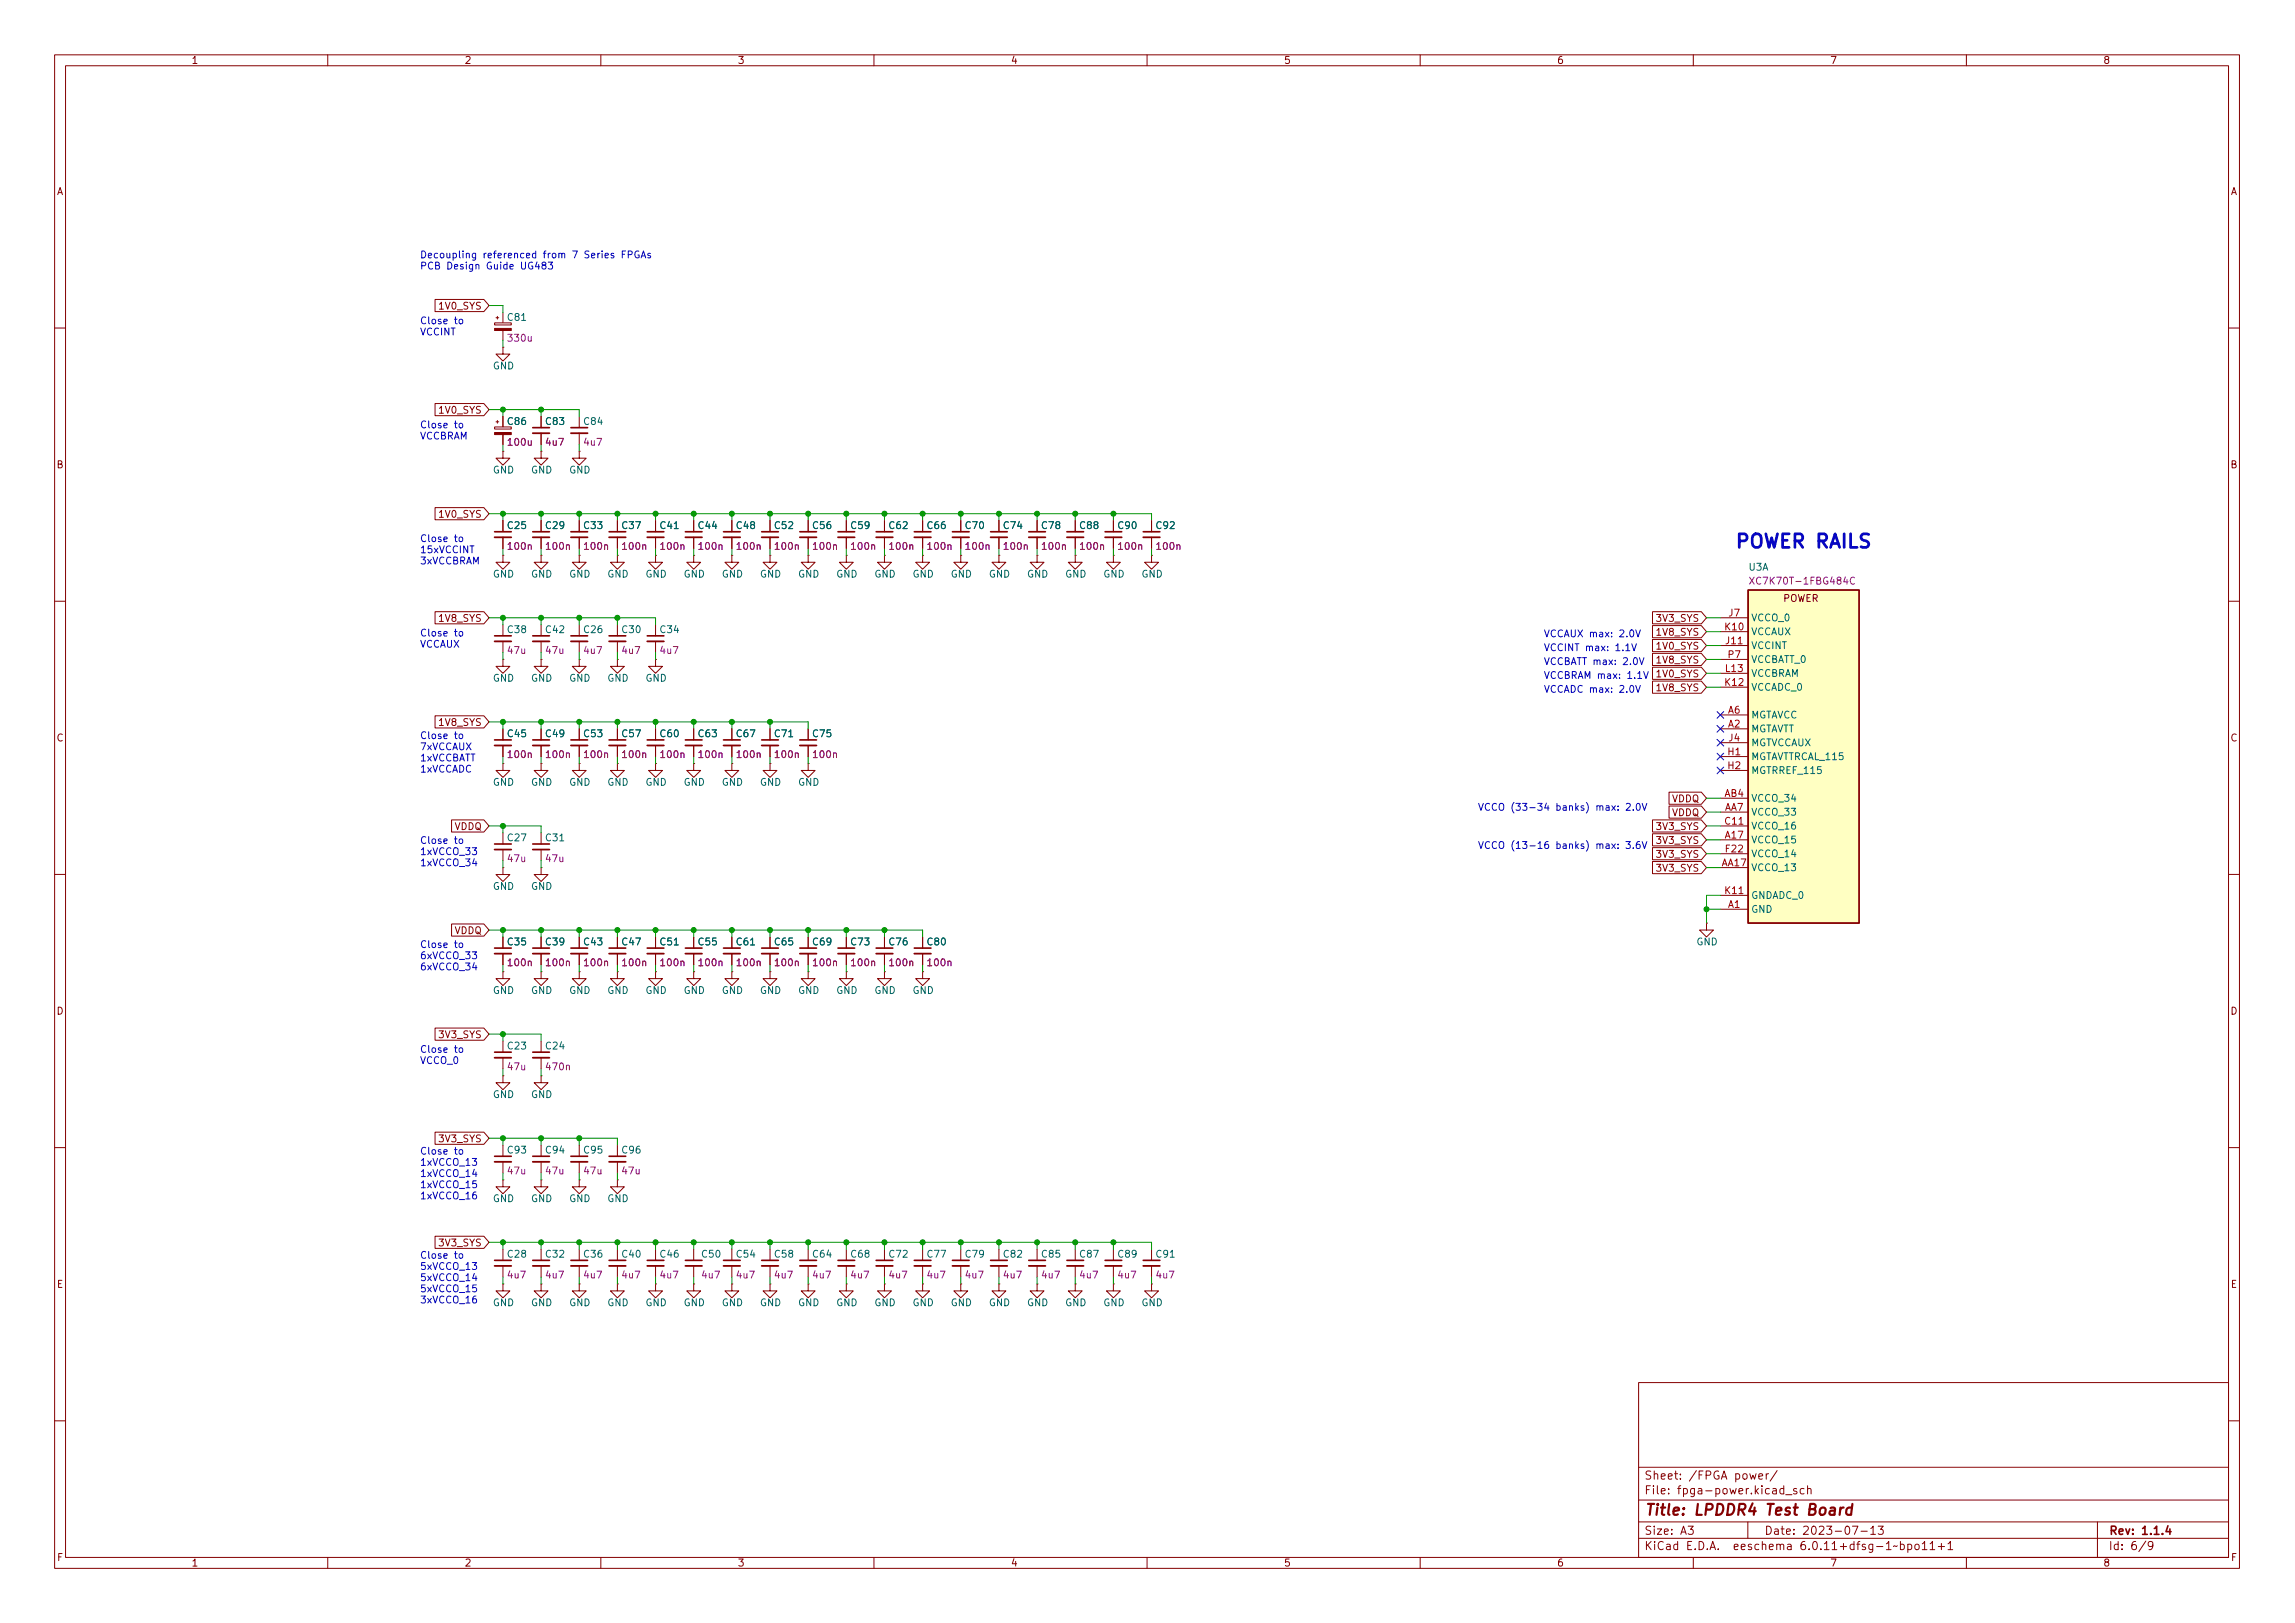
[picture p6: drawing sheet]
<svg xmlns="http://www.w3.org/2000/svg" width="420mm" height="297mm" viewBox="0 0 420 297" stroke-linecap="round" stroke-linejoin="round" font-family="sans-serif">
<defs><g id="words">
<text font-size="3.5" fill="#0000c2" x="317.5" y="100.3">POWER RAILS</text>
<g font-size="2.8" fill="#840000">
<text x="301" y="277.9">Title:</text>
<text x="310.2" y="277.9">LPDDR4</text>
<text x="323.7" y="277.9">Test</text>
<text x="331.6" y="277.9">Board</text>
</g>
<g font-size="2.1" fill="#840000">
<text x="301" y="273.9">File:</text>
<text x="301" y="271.2">Sheet:</text>
<text x="307.4" y="273.9">fpga-power.kicad_sch</text>
<text x="309.2" y="271.2">/FPGA</text>
<text x="317.6" y="271.2">power/</text>
<text x="301" y="281.3">Size:</text>
<text x="307.6" y="281.3">A3</text>
<text x="323" y="281.3">Date:</text>
<text x="330" y="281.3">2023-07-13</text>
<text x="386" y="281.3">Rev:</text>
<text x="392.1" y="281.3">1.1.4</text>
<text x="301" y="284.1">KiCad</text>
<text x="308.7" y="284.1">E.D.A.</text>
<text x="317.6" y="284.1">eeschema</text>
<text x="330" y="284.1">6.0.11+dfsg-1~bpo11+1</text>
<text x="386" y="284.1">Id:</text>
<text x="390.1" y="284.1">6/9</text>
</g>
<g font-size="1.8" fill="#840000">
<text x="35" y="12.1">1</text>
<text x="85" y="12.1">2</text>
<text x="135" y="12.1">3</text>
<text x="185" y="12.1">4</text>
<text x="235" y="12.1">5</text>
<text x="285" y="12.1">6</text>
<text x="335" y="12.1">7</text>
<text x="385" y="12.1">8</text>
<text x="10.4" y="36.1">A</text>
<text x="408.4" y="36.1">A</text>
<text x="80.1" y="57">1V0_SYS</text>
<text x="80.1" y="76.1">1V0_SYS</text>
<text x="10.3" y="86.1">B</text>
<text x="408.3" y="86.1">B</text>
<text x="80.1" y="95.1">1V0_SYS</text>
<text x="326.4" y="110.5">POWER</text>
<text x="80.1" y="114.2">1V8_SYS</text>
<text x="303" y="116.7">1V8_SYS</text>
<text x="303" y="119.3">1V0_SYS</text>
<text x="303" y="114.2">3V3_SYS</text>
<text x="303" y="121.8">1V8_SYS</text>
<text x="303" y="124.3">1V0_SYS</text>
<text x="303" y="126.9">1V8_SYS</text>
<text x="10.3" y="136.1">C</text>
<text x="80.1" y="133.2">1V8_SYS</text>
<text x="408.3" y="136.1">C</text>
<text x="306" y="149.7">VDDQ</text>
<text x="306" y="147.2">VDDQ</text>
<text x="83.2" y="152.3">VDDQ</text>
<text x="303" y="154.8">3V3_SYS</text>
<text x="303" y="152.3">3V3_SYS</text>
<text x="303" y="159.9">3V3_SYS</text>
<text x="303" y="157.4">3V3_SYS</text>
<text x="83.2" y="171.3">VDDQ</text>
<text x="10.3" y="186.1">D</text>
<text x="80.1" y="190.4">3V3_SYS</text>
<text x="408.3" y="186.1">D</text>
<text x="80.1" y="209.4">3V3_SYS</text>
<text x="80.1" y="228.5">3V3_SYS</text>
<text x="10.3" y="236.1">E</text>
<text x="408.3" y="236.1">E</text>
<text x="10.4" y="286.1">F</text>
<text x="35" y="287.1">1</text>
<text x="85" y="287.1">2</text>
<text x="135" y="287.1">3</text>
<text x="185" y="287.1">4</text>
<text x="235" y="287.1">5</text>
<text x="285" y="287.1">6</text>
<text x="335" y="287.1">7</text>
<text x="385" y="287.1">8</text>
<text x="408.4" y="286.1">F</text>
</g>
<g font-size="1.8" fill="#0000c2">
<text x="76.8" y="47.3">Decoupling</text>
<text x="88.4" y="47.3">referenced</text>
<text x="99.6" y="47.3">from</text>
<text x="105.1" y="47.3">7</text>
<text x="107.4" y="47.3">Series</text>
<text x="114.3" y="47.3">FPGAs</text>
<text x="76.8" y="49.3">PCB</text>
<text x="81.8" y="49.3">Design</text>
<text x="89.2" y="49.3">Guide</text>
<text x="95.6" y="49.3">UG483</text>
<text x="76.8" y="59.3">Close</text>
<text x="83.2" y="59.3">to</text>
<text x="76.8" y="61.4">VCCINT</text>
<text x="76.8" y="78.4">Close</text>
<text x="76.8" y="80.4">VCCBRAM</text>
<text x="83.2" y="78.4">to</text>
<text x="76.8" y="99.2">Close</text>
<text x="76.8" y="101.2">15xVCCINT</text>
<text x="83.2" y="99.2">to</text>
<text x="76.8" y="103.3">3xVCCBRAM</text>
<text x="76.8" y="116.5">Close</text>
<text x="76.8" y="118.5">VCCAUX</text>
<text x="83.2" y="116.5">to</text>
<text x="282.6" y="116.6">VCCAUX max:</text>
<text x="282.6" y="119.2">VCCINT max:</text>
<text x="295.8" y="119.2">1.1V</text>
<text x="296.5" y="116.6">2.0V</text>
<text x="282.6" y="124.2">VCCBRAM max:</text>
<text x="282.6" y="121.7">VCCBATT max:</text>
<text x="297.2" y="121.7">2.0V</text>
<text x="298" y="124.2">1.1V</text>
<text x="282.6" y="126.8">VCCADC max:</text>
<text x="296.5" y="126.8">2.0V</text>
<text x="76.8" y="135.2">Close</text>
<text x="76.8" y="137.3">7xVCCAUX</text>
<text x="83.2" y="135.2">to</text>
<text x="76.8" y="139.3">1xVCCBATT</text>
<text x="76.8" y="141.4">1xVCCADC</text>
<text x="270.5" y="148.4">VCCO (33-34</text>
<text x="285" y="148.4">banks)</text>
<text x="292.4" y="148.4">max:</text>
<text x="298" y="148.4">2.0V</text>
<text x="76.8" y="154.4">Close</text>
<text x="83.2" y="154.4">to</text>
<text x="270.5" y="155.4">VCCO (13-16</text>
<text x="285" y="155.4">banks)</text>
<text x="292.4" y="155.4">max:</text>
<text x="298" y="155.4">3.6V</text>
<text x="76.8" y="156.5">1xVCCO_33</text>
<text x="76.8" y="158.5">1xVCCO_34</text>
<text x="76.8" y="173.5">Close</text>
<text x="83.2" y="173.5">to</text>
<text x="76.8" y="175.5">6xVCCO_33</text>
<text x="76.8" y="177.6">6xVCCO_34</text>
<text x="76.8" y="192.7">Close</text>
<text x="76.8" y="194.7">VCCO_0</text>
<text x="83.2" y="192.7">to</text>
<text x="76.8" y="211.3">Close</text>
<text x="76.8" y="213.4">1xVCCO_13</text>
<text x="76.8" y="215.4">1xVCCO_14</text>
<text x="83.2" y="211.3">to</text>
<text x="76.8" y="217.4">1xVCCO_15</text>
<text x="76.8" y="219.5">1xVCCO_16</text>
<text x="76.8" y="230.4">Close</text>
<text x="76.8" y="232.4">5xVCCO_13</text>
<text x="83.2" y="230.4">to</text>
<text x="76.8" y="234.4">5xVCCO_14</text>
<text x="76.8" y="236.5">5xVCCO_15</text>
<text x="76.8" y="238.5">3xVCCO_16</text>
</g>
<g font-size="1.8" fill="#006464">
<text x="92.7" y="59.1">C81</text>
<text x="90.2" y="68">GND</text>
<text x="92.7" y="78.1">C86</text>
<text x="99.7" y="78.1">C83</text>
<text x="106.7" y="78.1">C84</text>
<text x="90.2" y="87">GND</text>
<text x="97.2" y="87">GND</text>
<text x="104.1" y="87">GND</text>
<text x="92.7" y="97.2">C25</text>
<text x="99.7" y="97.2">C29</text>
<text x="106.7" y="97.2">C33</text>
<text x="113.7" y="97.2">C37</text>
<text x="120.6" y="97.2">C41</text>
<text x="127.6" y="97.2">C44</text>
<text x="134.6" y="97.2">C48</text>
<text x="141.6" y="97.2">C52</text>
<text x="148.6" y="97.2">C56</text>
<text x="155.6" y="97.2">C59</text>
<text x="162.6" y="97.2">C62</text>
<text x="169.5" y="97.2">C66</text>
<text x="176.5" y="97.2">C70</text>
<text x="183.5" y="97.2">C74</text>
<text x="190.5" y="97.2">C78</text>
<text x="197.5" y="97.2">C88</text>
<text x="204.5" y="97.2">C90</text>
<text x="211.5" y="97.2">C92</text>
<text x="90.2" y="106.1">GND</text>
<text x="97.2" y="106.1">GND</text>
<text x="104.1" y="106.1">GND</text>
<text x="111.1" y="106.1">GND</text>
<text x="118.1" y="106.1">GND</text>
<text x="125.1" y="106.1">GND</text>
<text x="132.1" y="106.1">GND</text>
<text x="139.1" y="106.1">GND</text>
<text x="146" y="106.1">GND</text>
<text x="153" y="106.1">GND</text>
<text x="160" y="106.1">GND</text>
<text x="167" y="106.1">GND</text>
<text x="174" y="106.1">GND</text>
<text x="181" y="106.1">GND</text>
<text x="188" y="106.1">GND</text>
<text x="194.9" y="106.1">GND</text>
<text x="201.9" y="106.1">GND</text>
<text x="208.9" y="106.1">GND</text>
<text x="320" y="104.8">U3A</text>
<text x="92.7" y="116.2">C38</text>
<text x="99.7" y="116.2">C42</text>
<text x="106.7" y="116.2">C26</text>
<text x="113.7" y="116.2">C30</text>
<text x="120.6" y="116.2">C34</text>
<text x="320.5" y="119.2">VCCINT</text>
<text x="320.5" y="114.1">VCCO_0</text>
<text x="320.5" y="116.6">VCCAUX</text>
<text x="90.2" y="125.1">GND</text>
<text x="97.2" y="125.1">GND</text>
<text x="104.1" y="125.1">GND</text>
<text x="111.1" y="125.1">GND</text>
<text x="118.1" y="125.1">GND</text>
<text x="320.5" y="124.2">VCCBRAM</text>
<text x="320.5" y="121.7">VCCBATT_0</text>
<text x="320.5" y="131.9">MGTAVCC</text>
<text x="320.5" y="126.8">VCCADC_0</text>
<text x="92.7" y="135.3">C45</text>
<text x="99.7" y="135.3">C49</text>
<text x="106.7" y="135.3">C53</text>
<text x="113.7" y="135.3">C57</text>
<text x="120.6" y="135.3">C60</text>
<text x="127.6" y="135.3">C63</text>
<text x="134.6" y="135.3">C67</text>
<text x="141.6" y="135.3">C71</text>
<text x="148.6" y="135.3">C75</text>
<text x="320.5" y="134.4">MGTAVTT</text>
<text x="320.5" y="136.9">MGTVCCAUX</text>
<text x="320.5" y="139.5">MGTAVTTRCAL_115</text>
<text x="320.5" y="142">MGTRREF_115</text>
<text x="90.2" y="144.2">GND</text>
<text x="97.2" y="144.2">GND</text>
<text x="104.1" y="144.2">GND</text>
<text x="111.1" y="144.2">GND</text>
<text x="118.1" y="144.2">GND</text>
<text x="125.1" y="144.2">GND</text>
<text x="132.1" y="144.2">GND</text>
<text x="139.1" y="144.2">GND</text>
<text x="146" y="144.2">GND</text>
<text x="320.5" y="149.6">VCCO_33</text>
<text x="320.5" y="147.1">VCCO_34</text>
<text x="92.7" y="154.3">C27</text>
<text x="99.7" y="154.3">C31</text>
<text x="320.5" y="154.7">VCCO_15</text>
<text x="320.5" y="152.2">VCCO_16</text>
<text x="320.5" y="159.8">VCCO_13</text>
<text x="320.5" y="157.3">VCCO_14</text>
<text x="90.2" y="163.2">GND</text>
<text x="97.2" y="163.2">GND</text>
<text x="320.5" y="167.4">GND</text>
<text x="320.5" y="164.9">GNDADC_0</text>
<text x="92.7" y="173.4">C35</text>
<text x="99.7" y="173.4">C39</text>
<text x="106.7" y="173.4">C43</text>
<text x="113.7" y="173.4">C47</text>
<text x="120.6" y="173.4">C51</text>
<text x="127.6" y="173.4">C55</text>
<text x="134.6" y="173.4">C61</text>
<text x="141.6" y="173.4">C65</text>
<text x="148.6" y="173.4">C69</text>
<text x="155.6" y="173.4">C73</text>
<text x="162.6" y="173.4">C76</text>
<text x="169.5" y="173.4">C80</text>
<text x="310.5" y="173.4">GND</text>
<text x="90.2" y="182.3">GND</text>
<text x="97.2" y="182.3">GND</text>
<text x="104.1" y="182.3">GND</text>
<text x="111.1" y="182.3">GND</text>
<text x="118.1" y="182.3">GND</text>
<text x="125.1" y="182.3">GND</text>
<text x="132.1" y="182.3">GND</text>
<text x="139.1" y="182.3">GND</text>
<text x="146" y="182.3">GND</text>
<text x="153" y="182.3">GND</text>
<text x="160" y="182.3">GND</text>
<text x="167" y="182.3">GND</text>
<text x="92.7" y="192.4">C23</text>
<text x="99.7" y="192.4">C24</text>
<text x="90.2" y="201.3">GND</text>
<text x="97.2" y="201.3">GND</text>
<text x="92.7" y="211.5">C93</text>
<text x="99.7" y="211.5">C94</text>
<text x="106.7" y="211.5">C95</text>
<text x="113.7" y="211.5">C96</text>
<text x="90.2" y="220.4">GND</text>
<text x="97.2" y="220.4">GND</text>
<text x="104.1" y="220.4">GND</text>
<text x="111.1" y="220.4">GND</text>
<text x="92.7" y="230.5">C28</text>
<text x="99.7" y="230.5">C32</text>
<text x="106.7" y="230.5">C36</text>
<text x="113.7" y="230.5">C40</text>
<text x="120.6" y="230.5">C46</text>
<text x="128.3" y="230.5">C50</text>
<text x="134.6" y="230.5">C54</text>
<text x="141.6" y="230.5">C58</text>
<text x="148.6" y="230.5">C64</text>
<text x="155.6" y="230.5">C68</text>
<text x="162.6" y="230.5">C72</text>
<text x="169.5" y="230.5">C77</text>
<text x="176.5" y="230.5">C79</text>
<text x="183.5" y="230.5">C82</text>
<text x="190.5" y="230.5">C85</text>
<text x="197.5" y="230.5">C87</text>
<text x="204.5" y="230.5">C89</text>
<text x="211.5" y="230.5">C91</text>
<text x="90.2" y="239.4">GND</text>
<text x="97.2" y="239.4">GND</text>
<text x="104.1" y="239.4">GND</text>
<text x="111.1" y="239.4">GND</text>
<text x="118.1" y="239.4">GND</text>
<text x="125.1" y="239.4">GND</text>
<text x="132.1" y="239.4">GND</text>
<text x="139.1" y="239.4">GND</text>
<text x="146" y="239.4">GND</text>
<text x="153" y="239.4">GND</text>
<text x="160" y="239.4">GND</text>
<text x="167" y="239.4">GND</text>
<text x="174" y="239.4">GND</text>
<text x="181" y="239.4">GND</text>
<text x="188" y="239.4">GND</text>
<text x="194.9" y="239.4">GND</text>
<text x="201.9" y="239.4">GND</text>
<text x="208.9" y="239.4">GND</text>
</g>
<g font-size="1.8" fill="#840084">
<text x="92.7" y="62.9">330u</text>
<text x="92.7" y="82">100u</text>
<text x="99.7" y="82">4u7</text>
<text x="106.7" y="82">4u7</text>
<text x="92.7" y="101">100n</text>
<text x="99.7" y="101">100n</text>
<text x="106.7" y="101">100n</text>
<text x="113.7" y="101">100n</text>
<text x="120.6" y="101">100n</text>
<text x="127.6" y="101">100n</text>
<text x="134.6" y="101">100n</text>
<text x="141.6" y="101">100n</text>
<text x="148.6" y="101">100n</text>
<text x="155.6" y="101">100n</text>
<text x="162.6" y="101">100n</text>
<text x="169.5" y="101">100n</text>
<text x="176.5" y="101">100n</text>
<text x="183.5" y="101">100n</text>
<text x="190.5" y="101">100n</text>
<text x="197.5" y="101">100n</text>
<text x="204.5" y="101">100n</text>
<text x="211.5" y="101">100n</text>
<text x="320" y="107.4">XC7K70T-1FBG484C</text>
<text x="92.7" y="120.1">47u</text>
<text x="99.7" y="120.1">47u</text>
<text x="106.7" y="120.1">4u7</text>
<text x="113.7" y="120.1">4u7</text>
<text x="120.6" y="120.1">4u7</text>
<text x="92.7" y="139.1">100n</text>
<text x="99.7" y="139.1">100n</text>
<text x="106.7" y="139.1">100n</text>
<text x="113.7" y="139.1">100n</text>
<text x="120.6" y="139.1">100n</text>
<text x="127.6" y="139.1">100n</text>
<text x="134.6" y="139.1">100n</text>
<text x="141.6" y="139.1">100n</text>
<text x="148.6" y="139.1">100n</text>
<text x="92.7" y="158.2">47u</text>
<text x="99.7" y="158.2">47u</text>
<text x="92.7" y="177.2">100n</text>
<text x="99.7" y="177.2">100n</text>
<text x="106.7" y="177.2">100n</text>
<text x="113.7" y="177.2">100n</text>
<text x="120.6" y="177.2">100n</text>
<text x="127.6" y="177.2">100n</text>
<text x="134.6" y="177.2">100n</text>
<text x="141.6" y="177.2">100n</text>
<text x="148.6" y="177.2">100n</text>
<text x="155.6" y="177.2">100n</text>
<text x="162.6" y="177.2">100n</text>
<text x="169.5" y="177.2">100n</text>
<text x="92.7" y="196.3">47u</text>
<text x="99.7" y="196.3">470n</text>
<text x="92.7" y="215.3">47u</text>
<text x="99.7" y="215.3">47u</text>
<text x="106.7" y="215.3">47u</text>
<text x="113.7" y="215.3">47u</text>
<text x="92.7" y="234.4">4u7</text>
<text x="99.7" y="234.4">4u7</text>
<text x="106.7" y="234.4">4u7</text>
<text x="113.7" y="234.4">4u7</text>
<text x="120.6" y="234.4">4u7</text>
<text x="128.3" y="234.4">4u7</text>
<text x="134.6" y="234.4">4u7</text>
<text x="141.6" y="234.4">4u7</text>
<text x="148.6" y="234.4">4u7</text>
<text x="155.6" y="234.4">4u7</text>
<text x="162.6" y="234.4">4u7</text>
<text x="169.5" y="234.4">4u7</text>
<text x="176.5" y="234.4">4u7</text>
<text x="183.5" y="234.4">4u7</text>
<text x="190.5" y="234.4">4u7</text>
<text x="197.5" y="234.4">4u7</text>
<text x="204.5" y="234.4">4u7</text>
<text x="211.5" y="234.4">4u7</text>
</g>
<g font-size="1.8" fill="#a90000">
<text x="316.3" y="112.8">J7</text>
<text x="315.6" y="115.4">K10</text>
<text x="315.7" y="117.9">J11</text>
<text x="315.6" y="125.5">K12</text>
<text x="315.7" y="123">L13</text>
<text x="316.2" y="120.4">P7</text>
<text x="316.3" y="130.6">A6</text>
<text x="316.3" y="133.1">A2</text>
<text x="316.3" y="135.7">J4</text>
<text x="316.2" y="138.2">H1</text>
<text x="316.2" y="140.8">H2</text>
<text x="315.6" y="145.8">AB4</text>
<text x="315.7" y="148.4">AA7</text>
<text x="315.6" y="150.9">C11</text>
<text x="315.7" y="153.5">A17</text>
<text x="315.7" y="156">F22</text>
<text x="315.1" y="158.5">AA17</text>
<text x="315.6" y="163.6">K11</text>
<text x="316.3" y="166.2">A1</text>
</g>
</g></defs>
<g fill="none" stroke="#840000" stroke-width=".18">
<path d="M10 10h400v277h-400zM12 12h396v273h-396zM60 10v2M110 10v2M160 10v2M210 10v2M260 10v2M310 10v2M360 10v2M79.6 54.8h9l.9 1.1-.9 1.1h-9zM90.6 59.1h3v.4h-3zM90.8 58.2h.5"/>
<path d="M91.1 57.9v.5M92.1 57.2v1.8M10 60h2M79.6 73.9h9l.9 1.1-.9 1.1h-9zM90.6 78.1h3v.4h-3zM90.8 77.2h.5M91.1 76.9v.6M92.1 63.5v1.3h1.2l-1.2 1.3-1.3-1.3h1.3M92.1 63.5h.1M92.1 60.4v1.9M92.1 76.2v1.9M92.1 79.5v1.8"/>
<path d="M99.1 76.2v2.1M99.1 79.3v2M106 76.2v2.1M106 79.3v2M408 60h2M79.6 92.9h9l.9 1.1-.9 1.1h-9zM92.1 82.6v1.3h1.2l-1.2 1.2-1.3-1.2h1.3M92.1 82.6h.1M92.1 95.3v2M92.1 98.3v2.1M99.1 82.6v1.3h1.2l-1.2 1.2-1.3-1.2h1.3M99.1 82.6h.1"/>
<path d="M99.1 95.3v2M99.1 98.3v2.1M106 82.6v1.3h1.3l-1.3 1.2-1.2-1.2h1.2M106 82.6h.1M106 95.3v2M106 98.3v2.1M113 95.3v2M113 98.3v2.1M120 95.3v2M120 98.3v2.1M127 95.3v2M127 98.3v2.1"/>
<path d="M134 95.3v2M134 98.3v2.1M141 95.3v2M141 98.3v2.1M148 95.3v2M148 98.3v2.1M154.9 95.3v2M154.9 98.3v2.1M161.9 95.3v2M161.9 98.3v2.1M168.9 95.3v2M168.9 98.3v2.1"/>
<path d="M175.9 95.3v2M175.9 98.3v2.1M182.9 95.3v2M182.9 98.3v2.1M189.9 95.3v2M189.9 98.3v2.1M196.8 95.3v2M196.8 98.3v2.1M203.8 95.3v2M203.8 98.3v2.1M210.8 95.3v2M210.8 98.3v2.1"/>
<path d="M10 110h2M79.6 112h9l.9 1.1-.9 1.1h-9zM92.1 101.6v1.3h1.2l-1.2 1.3-1.3-1.3h1.3M92.1 101.6h.1M92.1 114.3v2.1M92.1 117.4v2M99.1 101.6v1.3h1.2l-1.2 1.3-1.3-1.3h1.3M99.1 101.6h.1M99.1 114.3v2.1M99.1 117.4v2M106 101.6v1.3h1.3l-1.3 1.3-1.2-1.3h1.2M106 101.6h.1"/>
<path d="M106 114.3v2.1M106 117.4v2M113 101.6v1.3h1.3l-1.3 1.3-1.2-1.3h1.2M113 101.6h.1M113 114.3v2.1M113 117.4v2M120 101.6v1.3h1.3l-1.3 1.3-1.3-1.3h1.3M120 101.6h.1M120 114.3v2.1M120 117.4v2M127 101.6v1.3h1.3l-1.3 1.3-1.3-1.3h1.3M127 101.6h.1"/>
<path d="M134 101.6v1.3h1.3l-1.3 1.3-1.3-1.3h1.3M134 101.6h.1M141 101.6v1.3h1.2l-1.2 1.3-1.3-1.3h1.3M141 101.6h.1M148 101.6v1.3h1.2l-1.2 1.3-1.3-1.3h1.3M148 101.6h.1M154.9 101.6v1.3h1.3l-1.3 1.3-1.2-1.3h1.2M154.9 101.6h.1M161.9 101.6v1.3h1.3l-1.3 1.3-1.2-1.3h1.2M161.9 101.6h.1M168.9 101.6v1.3h1.3l-1.3 1.3-1.3-1.3h1.3M168.9 101.6h.1"/>
<path d="M175.9 101.6v1.3h1.3l-1.3 1.3-1.3-1.3h1.3M175.9 101.6h.1M182.9 101.6v1.3h1.2l-1.2 1.3-1.3-1.3h1.3M182.9 101.6h.1M189.9 101.6v1.3h1.2l-1.2 1.3-1.3-1.3h1.3M189.9 101.6h.1M196.8 101.6v1.3h1.3l-1.3 1.3-1.2-1.3h1.2M196.8 101.6h.1M203.8 101.6v1.3h1.3l-1.3 1.3-1.2-1.3h1.2M203.8 101.6h.1M210.8 101.6v1.3h1.3l-1.3 1.3-1.3-1.3h1.3M210.8 101.6h.1"/>
<path d="M302.5 114.5h9l.9 1.1-.9 1.1h-9zM302.5 117h9l.9 1.1-.9 1.2h-9zM302.5 119.6h9l.9 1.1-.9 1.1h-9zM302.5 112h9l.9 1.1-.9 1.1h-9zM315 118.1h5M315 113.1h5M315 115.6h5M408 110h2M79.6 131h9l.9 1.1-.9 1.1h-9zM92.1 139.7v1.3h1.2l-1.2 1.3-1.3-1.3h1.3M92.1 139.7h.1M92.1 120.7v1.3h1.2l-1.2 1.2-1.3-1.2h1.3"/>
<path d="M92.1 120.7h.1M92.1 133.4v2M92.1 136.4v2.1M99.1 120.7v1.3h1.2l-1.2 1.2-1.3-1.2h1.3M99.1 120.7h.1M99.1 139.7v1.3h1.2l-1.2 1.3-1.3-1.3h1.3M99.1 139.7h.1M99.1 133.4v2M99.1 136.4v2.1M106 139.7v1.3h1.3l-1.3 1.3-1.2-1.3h1.2M106 139.7h.1M106 120.7v1.3h1.3l-1.3 1.2-1.2-1.2h1.2"/>
<path d="M106 120.7h.1M106 133.4v2M106 136.4v2.1M113 139.7v1.3h1.3l-1.3 1.3-1.2-1.3h1.2M113 139.7h.1M113 120.7v1.3h1.3l-1.3 1.2-1.2-1.2h1.2M113 120.7h.1M113 133.4v2M113 136.4v2.1M120 139.7v1.3h1.3l-1.3 1.3-1.3-1.3h1.3M120 139.7h.1M120 120.7v1.3h1.3l-1.3 1.2-1.3-1.2h1.3"/>
<path d="M120 120.7h.1M120 133.4v2M120 136.4v2.1M127 139.7v1.3h1.3l-1.3 1.3-1.3-1.3h1.3M127 139.7h.1M127 133.4v2M127 136.4v2.1M134 139.7v1.3h1.3l-1.3 1.3-1.3-1.3h1.3M134 139.7h.1M134 133.4v2M134 136.4v2.1M141 139.7v1.3h1.2l-1.2 1.3-1.3-1.3h1.3"/>
<path d="M141 139.7h.1M141 133.4v2M141 136.4v2.1M148 139.7v1.3h1.2l-1.2 1.3-1.3-1.3h1.3M148 139.7h.1M148 133.4v2M148 136.4v2.1M302.5 124.7h9l.9 1.1-.9 1.1h-9zM302.5 122.1h9l.9 1.1-.9 1.1h-9zM315 133.4h5M315 130.8h5M315 138.5h5"/>
<path d="M315 135.9h5M315 125.8h5M315 123.2h5M315 120.7h5M82.7 150.1h5.9l.9 1.1-.9 1.1h-5.9zM92.1 158.8v1.3h1.2l-1.2 1.2-1.3-1.2h1.3M92.1 158.8h.1M92.1 152.4v2.1M92.1 155.5v2M99.1 158.8v1.3h1.2l-1.2 1.2-1.3-1.2h1.3M99.1 158.8h.1M99.1 152.4v2.1"/>
<path d="M99.1 155.5v2M302.5 157.7h9l.9 1.1-.9 1.1h-9zM302.5 152.6h9l.9 1.1-.9 1.1h-9zM302.5 155.1h9l.9 1.1-.9 1.2h-9zM302.5 150.1h9l.9 1.1-.9 1.1h-9zM305.6 147.5h5.9l.9 1.1-.9 1.1h-5.9zM305.6 145h5.9l.9 1.1-.9 1.1h-5.9zM315 153.7h5M315 158.8h5M315 148.6h5M315 146.1h5M315 151.2h5"/>
<path d="M315 156.2h5M315 141h5M10 160h2M82.7 169.1h5.9l.9 1.1-.9 1.1h-5.9zM92.1 177.8v1.3h1.2l-1.2 1.3-1.3-1.3h1.3M92.1 177.8h.1M92.1 171.5v2M92.1 174.5v2.1M99.1 177.8v1.3h1.2l-1.2 1.3-1.3-1.3h1.3M99.1 177.8h.1M99.1 171.5v2M99.1 174.5v2.1"/>
<path d="M106 177.8v1.3h1.3l-1.3 1.3-1.2-1.3h1.2M106 177.8h.1M106 171.5v2M106 174.5v2.1M113 177.8v1.3h1.3l-1.3 1.3-1.2-1.3h1.2M113 177.8h.1M113 171.5v2M113 174.5v2.1M120 177.8v1.3h1.3l-1.3 1.3-1.3-1.3h1.3M120 177.8h.1M120 171.5v2M120 174.5v2.1"/>
<path d="M127 177.8v1.3h1.3l-1.3 1.3-1.3-1.3h1.3M127 177.8h.1M127 171.5v2M127 174.5v2.1M134 177.8v1.3h1.3l-1.3 1.3-1.3-1.3h1.3M134 177.8h.1M134 171.5v2M134 174.5v2.1M141 177.8v1.3h1.2l-1.2 1.3-1.3-1.3h1.3M141 177.8h.1M141 171.5v2M141 174.5v2.1"/>
<path d="M148 177.8v1.3h1.2l-1.2 1.3-1.3-1.3h1.3M148 177.8h.1M148 171.5v2M148 174.5v2.1M154.9 177.8v1.3h1.3l-1.3 1.3-1.2-1.3h1.2M154.9 177.8h.1M154.9 171.5v2M154.9 174.5v2.1M161.9 177.8v1.3h1.3l-1.3 1.3-1.2-1.3h1.2M161.9 177.8h.1M161.9 171.5v2M161.9 174.5v2.1"/>
<path d="M168.9 177.8v1.3h1.3l-1.3 1.3-1.3-1.3h1.3M168.9 177.8h.1M168.9 171.5v2M168.9 174.5v2.1M312.4 168.9v1.3h1.3l-1.3 1.3-1.3-1.3h1.3M312.4 168.9h.1M315 166.4h5M315 163.9h5M408 160h2M79.6 188.2h9l.9 1.1-.9 1.1h-9zM92.1 196.9v1.3h1.2l-1.2 1.2-1.3-1.2h1.3M92.1 196.9h.1"/>
<path d="M92.1 190.5v2.1M92.1 193.6v2M99.1 196.9v1.3h1.2l-1.2 1.2-1.3-1.2h1.3M99.1 196.9h.1M99.1 190.5v2.1M99.1 193.6v2M10 210h2M79.6 207.2h9l.9 1.1-.9 1.1h-9zM92.1 215.9v1.3h1.2l-1.2 1.3-1.3-1.3h1.3M92.1 215.9h.1M92.1 209.6v2M92.1 212.6v2.1"/>
<path d="M99.1 215.9v1.3h1.2l-1.2 1.3-1.3-1.3h1.3M99.1 215.9h.1M99.1 209.6v2M99.1 212.6v2.1M106 215.9v1.3h1.3l-1.3 1.3-1.2-1.3h1.2M106 215.9h.1M106 209.6v2M106 212.6v2.1M113 215.9v1.3h1.3l-1.3 1.3-1.2-1.3h1.2M113 215.9h.1M113 209.6v2M113 212.6v2.1"/>
<path d="M408 210h2M79.6 226.3h9l.9 1.1-.9 1.1h-9zM92.1 235v1.3h1.2l-1.2 1.2-1.3-1.2h1.3M92.1 235h.1M92.1 228.6v2.1M92.1 231.7v2M99.1 235v1.3h1.2l-1.2 1.2-1.3-1.2h1.3M99.1 235h.1M99.1 228.6v2.1M99.1 231.7v2M106 235v1.3h1.3l-1.3 1.2-1.2-1.2h1.2M106 235h.1"/>
<path d="M106 228.6v2.1M106 231.7v2M113 235v1.3h1.3l-1.3 1.2-1.2-1.2h1.2M113 235h.1M113 228.6v2.1M113 231.7v2M120 235v1.3h1.3l-1.3 1.2-1.3-1.2h1.3M120 235h.1M120 228.6v2.1M120 231.7v2M127 235v1.3h1.3l-1.3 1.2-1.3-1.2h1.3M127 235h.1"/>
<path d="M127 228.6v2.1M127 231.7v2M134 235v1.3h1.3l-1.3 1.2-1.3-1.2h1.3M134 235h.1M134 228.6v2.1M134 231.7v2M141 235v1.3h1.2l-1.2 1.2-1.3-1.2h1.3M141 235h.1M141 228.6v2.1M141 231.7v2M148 235v1.3h1.2l-1.2 1.2-1.3-1.2h1.3M148 235h.1"/>
<path d="M148 228.6v2.1M148 231.7v2M154.9 235v1.3h1.3l-1.3 1.2-1.2-1.2h1.2M154.9 235h.1M154.9 228.6v2.1M154.9 231.7v2M161.9 235v1.3h1.3l-1.3 1.2-1.2-1.2h1.2M161.9 235h.1M161.9 228.6v2.1M161.9 231.7v2M168.9 235v1.3h1.3l-1.3 1.2-1.3-1.2h1.3M168.9 235h.1"/>
<path d="M168.9 228.6v2.1M168.9 231.7v2M175.9 235v1.3h1.3l-1.3 1.2-1.3-1.2h1.3M175.9 235h.1M175.9 228.6v2.1M175.9 231.7v2M182.9 235v1.3h1.2l-1.2 1.2-1.3-1.2h1.3M182.9 235h.1M182.9 228.6v2.1M182.9 231.7v2M189.9 235v1.3h1.2l-1.2 1.2-1.3-1.2h1.3M189.9 235h.1"/>
<path d="M189.9 228.6v2.1M189.9 231.7v2M196.8 235v1.3h1.3l-1.3 1.2-1.2-1.2h1.2M196.8 235h.1M196.8 228.6v2.1M196.8 231.7v2M203.8 235v1.3h1.3l-1.3 1.2-1.2-1.2h1.2M203.8 235h.1M203.8 228.6v2.1M203.8 231.7v2M210.8 235v1.3h1.3l-1.3 1.2-1.3-1.2h1.3M210.8 235h.1"/>
<path d="M210.8 228.6v2.1M210.8 231.7v2M300 253h108v32h-108zM10 260h2M300 278.5h108M300 274.5h108M300 268.5h108M305.5 273.3v.1M305.5 272.5v.1M307.6 270.6v.1M307.6 269.8v.1M320 278.5v3"/>
<path d="M325.4 269.1l-1.3 2M328.9 272.5l-.3-.1-.2 .2v.2l.5 .2v.3h-.5M330.3 272.5l-.4-.1-.3 .3v.4l.1 .2h.6M330.9 272.6l.2-.2 .4 .1 .1 .9M330.9 271.9v1.5M342.5 279.7l.4-.4v1.5M343.8 279.3h1l-.5 .6 .4 .1v.7l-.2 .1h-.4l-.3-.1M384 278.5v6.5M408 260h2M60 285v2M110 285v2M160 285v2"/>
<path d="M210 285v2M260 285v2M300 281.5h108M310 285v2M327.3 282.7h.6v.9M327.9 283h-.5a.29 .29 0 0 0-.2 .3 .29 .29 0 0 0 .2 .3l.5-.1M340.7 280.2h1.2M342.5 280.8h.9M351.9 283.6h.9M353.4 282.5l.4-.4v1.5M353.4 283.6h.8M354.9 283h1.1"/>
<path d="M355.4 282.5v1.1M356.6 282.5l.5-.4v1.5M356.6 283.6h.9M360 285v2M394.1 282.8l-.3 .2h-.2l-.3-.2 .1-.6 .4-.1 .3 .2a.99 .99 0 0 1-.4 1.3h-.3"/>
</g>
<g fill="none" stroke="#840000" stroke-width=".3">
<path d="M97.5 78.3h3.1M104.5 78.3h3.1M90.6 97.3h3M97.5 97.3h3.1M104.5 97.3h3.1M111.5 97.3h3.1M118.5 97.3h3M125.5 97.3h3M132.5 97.3h3M139.4 97.3h3.1M146.4 97.3h3.1M153.4 97.3h3.1"/>
<path d="M160.4 97.3h3M167.4 97.3h3M174.4 97.3h3M181.4 97.3h3M188.3 97.3h3.1M195.3 97.3h3.1M202.3 97.3h3.1M209.3 97.3h3M90.6 116.4h3M97.5 116.4h3.1M104.5 116.4h3.1M111.5 116.4h3.1"/>
<path d="M118.5 116.4h3M90.6 135.4h3M97.5 135.4h3.1M104.5 135.4h3.1M111.5 135.4h3.1M118.5 135.4h3M125.5 135.4h3M132.5 135.4h3M139.4 135.4h3.1M146.4 135.4h3.1M90.6 154.5h3M97.5 154.5h3.1"/>
<path d="M90.6 173.5h3M97.5 173.5h3.1M104.5 173.5h3.1M111.5 173.5h3.1M118.5 173.5h3M125.5 173.5h3M132.5 173.5h3M139.4 173.5h3.1M146.4 173.5h3.1M153.4 173.5h3.1M160.4 173.5h3M167.4 173.5h3"/>
<path d="M90.6 192.6h3M97.5 192.6h3.1M90.6 211.6h3M97.5 211.6h3.1M104.5 211.6h3.1M111.5 211.6h3.1M90.6 230.7h3M97.5 230.7h3.1M104.5 230.7h3.1M111.5 230.7h3.1M118.5 230.7h3M125.5 230.7h3"/>
<path d="M132.5 230.7h3M139.4 230.7h3.1M146.4 230.7h3.1M153.4 230.7h3.1M160.4 230.7h3M167.4 230.7h3M174.4 230.7h3M181.4 230.7h3M188.3 230.7h3.1M195.3 230.7h3.1M202.3 230.7h3.1M209.3 230.7h3"/>
<path d="M396.9 279.2l-.4 1.1h1"/>
</g>
<g fill="none" stroke="#840000" stroke-width=".33">
<path d="M97.5 79.3h3.1M104.5 79.3h3.1M90.6 98.3h3M97.5 98.3h3.1M104.5 98.3h3.1M111.5 98.3h3.1M118.5 98.3h3M125.5 98.3h3M132.5 98.3h3M139.4 98.3h3.1M146.4 98.3h3.1M153.4 98.3h3.1"/>
<path d="M160.4 98.3h3M167.4 98.3h3M174.4 98.3h3M181.4 98.3h3M188.3 98.3h3.1M195.3 98.3h3.1M202.3 98.3h3.1M209.3 98.3h3M90.6 117.4h3M97.5 117.4h3.1M104.5 117.4h3.1M111.5 117.4h3.1"/>
<path d="M118.5 117.4h3M90.6 136.4h3M97.5 136.4h3.1M104.5 136.4h3.1M111.5 136.4h3.1M118.5 136.4h3M125.5 136.4h3M132.5 136.4h3M139.4 136.4h3.1M146.4 136.4h3.1M90.6 155.5h3M97.5 155.5h3.1"/>
<path d="M90.6 174.5h3M97.5 174.5h3.1M104.5 174.5h3.1M111.5 174.5h3.1M118.5 174.5h3M125.5 174.5h3M132.5 174.5h3M139.4 174.5h3.1M146.4 174.5h3.1M153.4 174.5h3.1M160.4 174.5h3M167.4 174.5h3"/>
<path d="M90.6 193.6h3M97.5 193.6h3.1M90.6 212.6h3M97.5 212.6h3.1M104.5 212.6h3.1M111.5 212.6h3.1M90.6 231.7h3M97.5 231.7h3.1M104.5 231.7h3.1M111.5 231.7h3.1M118.5 231.7h3M125.5 231.7h3"/>
<path d="M132.5 231.7h3M139.4 231.7h3.1M146.4 231.7h3.1M153.4 231.7h3.1M160.4 231.7h3M167.4 231.7h3M174.4 231.7h3M181.4 231.7h3M188.3 231.7h3.1M195.3 231.7h3.1M202.3 231.7h3.1M209.3 231.7h3"/>
</g>
<g fill="none" stroke="#840084" stroke-width=".18">
<path d="M96.7 61.6l.1 .8 .3 .1 .2-.2M97.3 61.6v.9M96.7 99.8l.2-.1 .3 .1 .1 .8M96.7 80.7l.1 .7 .3 .1 .2-.1M97.3 80.7v.8M103.7 99.8l.2-.1 .3 .1v.8M110.7 99.8l.2-.1 .3 .1v.8M117.7 99.8l.2-.1 .3 .1v.8M124.7 99.8l.1-.1 .3 .1 .1 .8M131.6 99.8l.2-.1 .3 .1 .1 .8M138.6 99.8l.2-.1 .3 .1 .1 .8M145.6 99.8l.2-.1 .3 .1 .1 .8"/>
<path d="M152.6 99.8l.2-.1 .3 .1v.8M159.6 99.8l.2-.1 .3 .1v.8M166.6 99.8l.1-.1 .3 .1 .1 .8M173.6 99.8l.1-.1 .3 .1 .1 .8M180.5 99.8l.2-.1 .3 .1 .1 .8M187.5 99.8l.2-.1 .3 .1 .1 .8M194.5 99.8l.2-.1 .3 .1 .1 .8M201.5 99.8l.2-.1 .3 .1v.8M208.5 99.8l.2-.1 .3 .1v.8M215.5 99.8l.1-.1 .3 .1 .1 .8M337.8 105.6l-.3 .9h.8M338.1 106.1v.8"/>
<path d="M339.5 105.8a.6 .6 0 0 0-.8 .4 .6 .6 0 0 0 .6 .7l.2-.1M96.7 137.9l.2-.1 .3 .1 .1 .8M103.7 137.9l.2-.1 .3 .1v.8M110.7 137.9l.2-.1 .3 .1v.8M117.7 137.9l.2-.1 .3 .1v.8M124.7 137.9l.1-.1 .3 .1 .1 .8M131.6 137.9l.2-.1 .3 .1 .1 .8M138.6 137.9l.2-.1 .3 .1 .1 .8M145.6 137.9l.2-.1 .3 .1 .1 .8M152.6 137.9l.2-.1 .3 .1v.8M96.7 176l.2-.1 .3 .1 .1 .8M103.7 176l.2-.1 .3 .1v.8"/>
<path d="M110.7 176l.2-.1 .3 .1v.8M117.7 176l.2-.1 .3 .1v.8M124.7 176l.1-.1 .3 .1 .1 .8M131.6 176l.2-.1 .3 .1 .1 .8M138.6 176l.2-.1 .3 .1 .1 .8M145.6 176l.2-.1 .3 .1 .1 .8M152.6 176l.2-.1 .3 .1v.8M159.6 176l.2-.1 .3 .1v.8M166.6 176l.1-.1 .3 .1 .1 .8M173.6 176l.1-.1 .3 .1 .1 .8M103.7 195.1l.2-.1h.3v.8"/>
</g>
<path d="M95.5 58.6h.7M123.4 96.7h.8M144.4 134.8h.7M102.5 153.9h.7M123.4 172.9h.8M137.4 172.9h.7M214.3 230.1h.7" fill="none" stroke="#006464" stroke-width=".18"/>
<path d="M320 108h20.4v60.9h-20.4z" fill="#ffffc2" stroke="#ffffc2" stroke-width=".18"/>
<path d="M320 108h20.4v60.9h-20.4z" fill="none" stroke="#840000" stroke-width=".25"/>
<path d="M318.2 117.8h.8M318.4 150.9h.7M318.4 163.6h.7" fill="none" stroke="#a90000" stroke-width=".18"/>
<g fill="#840000" stroke="#840000" stroke-width=".18">
<path d="M90.6 60.1h3v.4h-3z"/>
<path d="M90.6 79.2h3v.3h-3z"/>
</g>
<path d="M87.1 46.4v1l-.3 .2h-.3M87.1 46.4h-.4l-.2 .2 .1 .5h.5M98.1 46.4h-.4l-.2 .2 .1 .5h.5M98.1 45.9v1.3M281.5 147h.8l-.4 .5 .4 .1v.6l-.2 .1-.6-.1M281.6 155.3h.7M283.1 147l-.3 .9h.8M283.4 154l-.4 .1a.85 .85 0 0 0 0 1.2l.5-.1v-.5l-.2-.2-.4 .1-.1 .1M283.4 147.5v.8M290.4 146.9a1.46 1.46 0 0 1 0 1.9M290.4 153.8a1.46 1.46 0 0 1 0 2" fill="none" stroke="#0000c2" stroke-width=".18"/>
<g fill="none" stroke="#009600" stroke-width=".18">
<path d="M89.5 55.9h2.6v1.3M89.5 75h16.5v1.2M92.1 62.3v1.2M92.1 75v1.2M99.1 75v1.2M89.5 94h121.3v1.3M92.1 81.3v1.3M92.1 94v1.3M99.1 81.3v1.3M99.1 94v1.3M106 81.3v1.3M106 94v1.3"/>
<path d="M113 94v1.3M120 94v1.3M127 94v1.3M134 94v1.3M141 94v1.3M148 94v1.3M154.9 94v1.3M161.9 94v1.3M168.9 94v1.3M175.9 94v1.3M182.9 94v1.3M189.9 94v1.3"/>
<path d="M196.8 94v1.3M203.8 94v1.3M89.5 113.1h30.5v1.2M92.1 100.4v1.2M92.1 113.1v1.2M92.1 119.4v1.3M99.1 100.4v1.2M99.1 113.1v1.2M99.1 119.4v1.3M106 100.4v1.2M106 113.1v1.2M106 119.4v1.3"/>
<path d="M113 100.4v1.2M113 113.1v1.2M113 119.4v1.3M120 100.4v1.2M120 119.4v1.3M127 100.4v1.2M134 100.4v1.2M141 100.4v1.2M148 100.4v1.2M154.9 100.4v1.2M161.9 100.4v1.2M168.9 100.4v1.2"/>
<path d="M175.9 100.4v1.2M182.9 100.4v1.2M189.9 100.4v1.2M196.8 100.4v1.2M203.8 100.4v1.2M210.8 100.4v1.2M312.4 118.1h2.6M312.4 115.6h2.6M312.4 113.1h2.6M89.5 132.1h58.5v1.3M92.1 132.1v1.3M92.1 138.5v1.2"/>
<path d="M99.1 132.1v1.3M99.1 138.5v1.2M106 132.1v1.3M106 138.5v1.2M113 132.1v1.3M113 138.5v1.2M120 132.1v1.3M120 138.5v1.2M127 132.1v1.3M127 138.5v1.2M134 132.1v1.3M134 138.5v1.2"/>
<path d="M141 132.1v1.3M141 138.5v1.2M148 138.5v1.2M312.4 125.8h2.6M312.4 120.7h2.6M312.4 123.2h2.6M89.5 151.2h9.6v1.2M92.1 151.2v1.2M92.1 157.5v1.3M99.1 157.5v1.3M312.4 151.2h2.6M312.4 158.8h2.6"/>
<path d="M312.4 156.2h2.6M312.4 153.7h2.6M312.4 148.6h2.6M312.4 146.1h2.6M89.5 170.2h79.4v1.3M92.1 170.2v1.3M92.1 176.6v1.2M99.1 170.2v1.3M99.1 176.6v1.2M106 170.2v1.3M106 176.6v1.2M113 170.2v1.3"/>
<path d="M113 176.6v1.2M120 170.2v1.3M120 176.6v1.2M127 170.2v1.3M127 176.6v1.2M134 170.2v1.3M134 176.6v1.2M141 170.2v1.3M141 176.6v1.2M148 170.2v1.3M148 176.6v1.2M154.9 170.2v1.3"/>
<path d="M154.9 176.6v1.2M161.9 170.2v1.3M161.9 176.6v1.2M168.9 176.6v1.2M312.4 166.4h2.6M315 163.9h-2.6v5M89.5 189.3h9.6v1.2M92.1 189.3v1.2M92.1 195.6v1.3M99.1 195.6v1.3M89.5 208.3h23.5v1.3M92.1 208.3v1.3"/>
<path d="M92.1 214.7v1.2M99.1 208.3v1.3M99.1 214.7v1.2M106 208.3v1.3M106 214.7v1.2M113 214.7v1.2M89.5 227.4h121.3v1.2M92.1 227.4v1.2M92.1 233.7v1.3M99.1 227.4v1.2M99.1 233.7v1.3M106 227.4v1.2"/>
<path d="M106 233.7v1.3M113 227.4v1.2M113 233.7v1.3M120 227.4v1.2M120 233.7v1.3M127 227.4v1.2M127 233.7v1.3M134 227.4v1.2M134 233.7v1.3M141 227.4v1.2M141 233.7v1.3M148 227.4v1.2"/>
<path d="M148 233.7v1.3M154.9 227.4v1.2M154.9 233.7v1.3M161.9 227.4v1.2M161.9 233.7v1.3M168.9 227.4v1.2M168.9 233.7v1.3M175.9 227.4v1.2M175.9 233.7v1.3M182.9 227.4v1.2M182.9 233.7v1.3M189.9 227.4v1.2"/>
<path d="M189.9 233.7v1.3M196.8 227.4v1.2M196.8 233.7v1.3M203.8 227.4v1.2M203.8 233.7v1.3M210.8 233.7v1.3"/>
</g>
<path d="M314.4 135.3l1.2 1.2M314.4 137.9l1.2 1.2M314.4 130.2l1.2 1.3M314.4 132.8l1.2 1.2M315.6 135.3l-1.2 1.2M315.6 137.9l-1.2 1.2M315.6 130.2l-1.2 1.3M315.6 132.8l-1.2 1.2M314.4 140.4l1.2 1.2M315.6 140.4l-1.2 1.2" fill="none" stroke="#000084" stroke-width=".18"/>
<g fill="#009600" stroke="#009600" stroke-width=".18">
<circle cx="141" cy="227.4" r=".46"/>
<circle cx="134" cy="227.4" r=".46"/>
<circle cx="154.9" cy="227.4" r=".46"/>
<circle cx="148" cy="170.2" r=".46"/>
<circle cx="141" cy="170.2" r=".46"/>
<circle cx="106" cy="170.2" r=".46"/>
<circle cx="161.9" cy="170.2" r=".46"/>
<circle cx="154.9" cy="170.2" r=".46"/>
<circle cx="161.9" cy="227.4" r=".46"/>
<circle cx="203.8" cy="227.4" r=".46"/>
<circle cx="312.4" cy="166.4" r=".46"/>
<circle cx="120" cy="227.4" r=".46"/>
<circle cx="113" cy="227.4" r=".46"/>
<circle cx="127" cy="227.4" r=".46"/>
<circle cx="92.1" cy="208.3" r=".46"/>
<circle cx="99.1" cy="208.3" r=".46"/>
<circle cx="99.1" cy="227.4" r=".46"/>
<circle cx="106" cy="227.4" r=".46"/>
<circle cx="92.1" cy="227.4" r=".46"/>
<circle cx="148" cy="227.4" r=".46"/>
<circle cx="175.9" cy="94" r=".46"/>
<circle cx="168.9" cy="94" r=".46"/>
<circle cx="154.9" cy="94" r=".46"/>
<circle cx="161.9" cy="94" r=".46"/>
<circle cx="189.9" cy="227.4" r=".46"/>
<circle cx="196.8" cy="227.4" r=".46"/>
<circle cx="182.9" cy="227.4" r=".46"/>
<circle cx="168.9" cy="227.4" r=".46"/>
<circle cx="175.9" cy="227.4" r=".46"/>
<circle cx="182.9" cy="94" r=".46"/>
<circle cx="189.9" cy="94" r=".46"/>
<circle cx="196.8" cy="94" r=".46"/>
<circle cx="203.8" cy="94" r=".46"/>
<circle cx="113" cy="94" r=".46"/>
<circle cx="99.1" cy="113.1" r=".46"/>
<circle cx="92.1" cy="113.1" r=".46"/>
<circle cx="120" cy="94" r=".46"/>
<circle cx="141" cy="94" r=".46"/>
<circle cx="148" cy="94" r=".46"/>
<circle cx="134" cy="94" r=".46"/>
<circle cx="127" cy="94" r=".46"/>
<circle cx="141" cy="132.1" r=".46"/>
<circle cx="113" cy="132.1" r=".46"/>
<circle cx="120" cy="132.1" r=".46"/>
<circle cx="127" cy="132.1" r=".46"/>
<circle cx="134" cy="132.1" r=".46"/>
<circle cx="113" cy="113.1" r=".46"/>
<circle cx="92.1" cy="132.1" r=".46"/>
<circle cx="106" cy="113.1" r=".46"/>
<circle cx="92.1" cy="94" r=".46"/>
<circle cx="99.1" cy="94" r=".46"/>
<circle cx="106" cy="94" r=".46"/>
<circle cx="99.1" cy="75" r=".46"/>
<circle cx="92.1" cy="75" r=".46"/>
<circle cx="99.1" cy="170.2" r=".46"/>
<circle cx="127" cy="170.2" r=".46"/>
<circle cx="120" cy="170.2" r=".46"/>
<circle cx="113" cy="170.2" r=".46"/>
<circle cx="134" cy="170.2" r=".46"/>
<circle cx="92.1" cy="189.3" r=".46"/>
<circle cx="92.1" cy="170.2" r=".46"/>
<circle cx="106" cy="208.3" r=".46"/>
<circle cx="106" cy="132.1" r=".46"/>
<circle cx="99.1" cy="132.1" r=".46"/>
<circle cx="92.1" cy="151.2" r=".46"/>
</g>
<use href="#words"/>
</svg>
